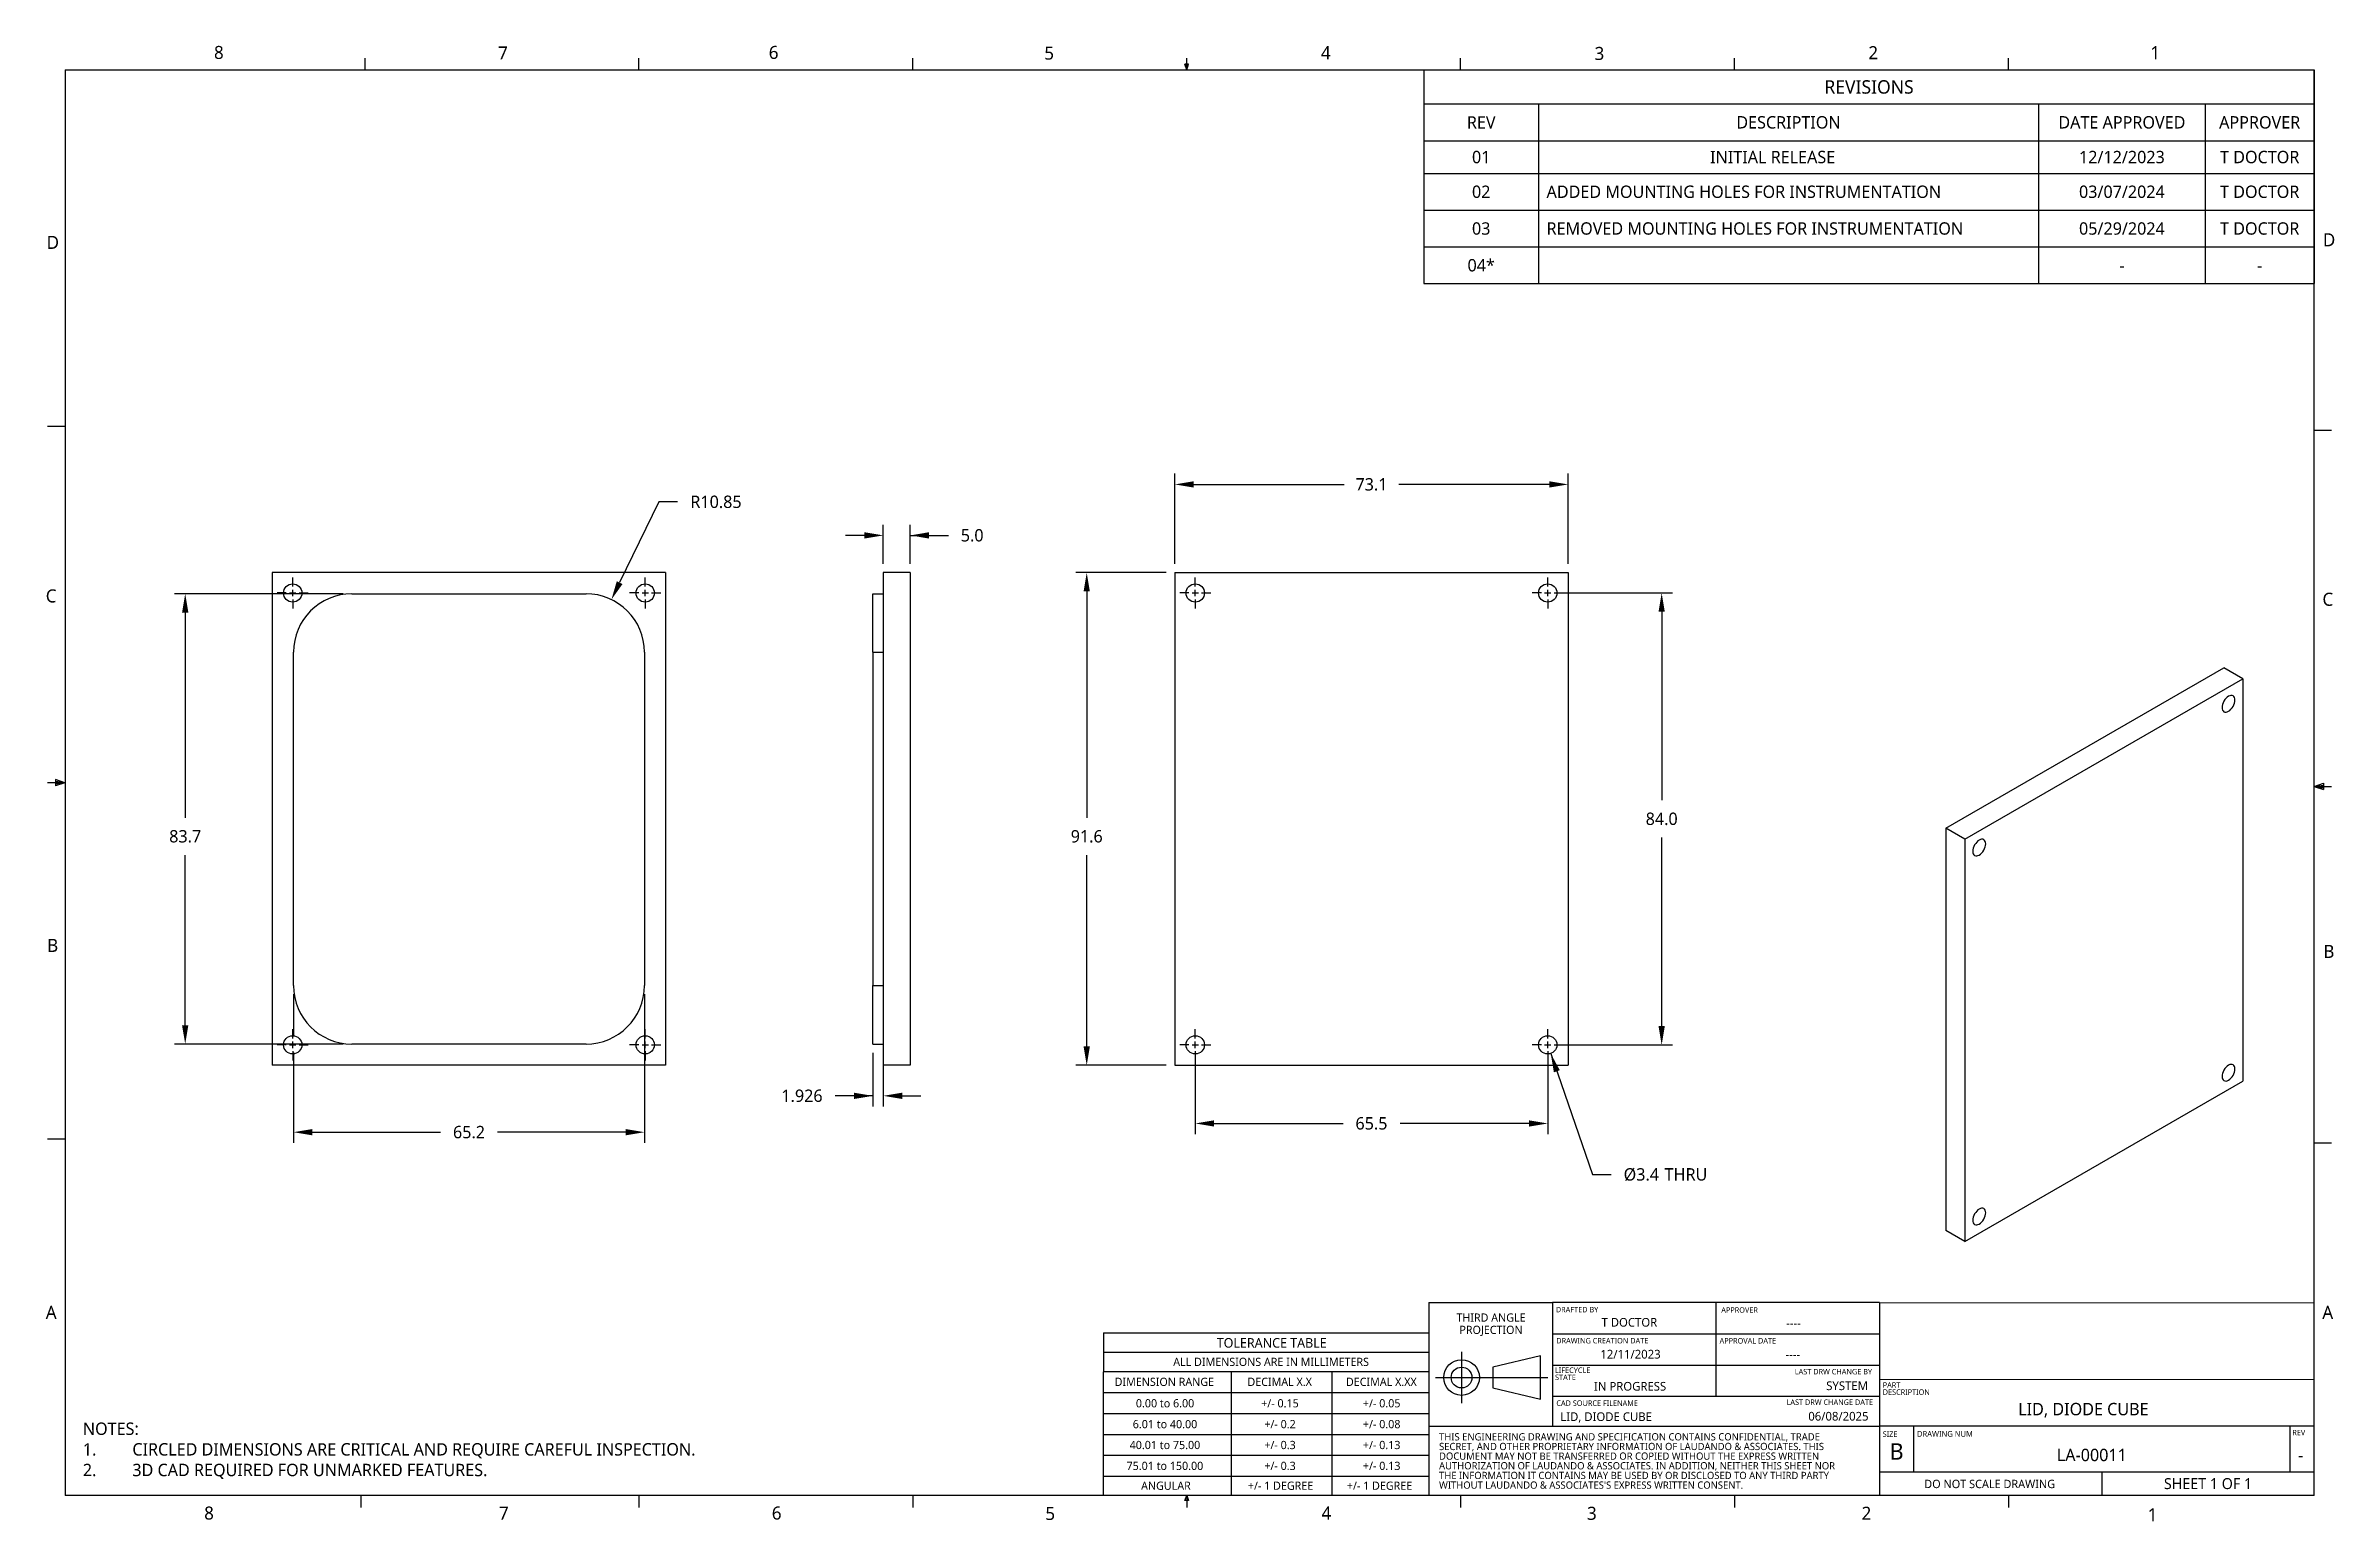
# Model space of a CAD drawing. Extents: x 0.3 to 17, y 0.1 to 10.9.
import ezdxf

# ---------------------------------------------------------------- set-up
doc = ezdxf.new("R2010")
doc.units = 0
doc.header["$LTSCALE"] = 0.5
doc.header["$MEASUREMENT"] = 0
doc.header["$PDMODE"] = 33
doc.header["$PDSIZE"] = 0.03937
doc.linetypes.add('CENTER', pattern=[0.72, 0.45, -0.09, 0.09, -0.09])
doc.layers.get('DEFPOINTS').update_dxf_attribs({"linetype": 'CONTINUOUS'})
for name, color, linetype in [('ANNOTATION_LINES', 7, 'CONTINUOUS'), ('ANNOTATION_TEXT', 7, 'CONTINUOUS'), ('BORDER_FRAME', 7, 'CONTINUOUS'), ('CENTERMARKS', 7, 'CONTINUOUS'), ('SKETCHED_GEOMETRY', 7, 'CONTINUOUS'), ('TABLES', 7, 'CONTINUOUS'), ('TANGENT_LINES', 7, 'CONTINUOUS'), ('TITLE_BLOCK', 7, 'CONTINUOUS'), ('VISIBLE', 7, 'CONTINUOUS')]:
    doc.layers.add(name, color=color, linetype=linetype)
doc.styles.add('ONSHAPE-CUSTOM-STYLE-NOTE0', font='NotoSans-Regular.ttf')
doc.styles.add('ONSHAPE-CUSTOM-STYLE-NOTE1', font='NotoSans-Regular.ttf')
doc.styles.add('ONSHAPE-CUSTOM-STYLE-NOTE2', font='NotoSans-Regular.ttf')
doc.styles.add('ONSHAPE-CUSTOM-STYLE-NOTE3', font='NotoSans-Regular.ttf')
doc.styles.add('ONSHAPE-CUSTOM-STYLE-NOTE4', font='NotoSans-Regular.ttf')
doc.styles.add('ONSHAPE-CUSTOM-STYLE-NOTE5', font='NotoSans-Regular.ttf')
doc.styles.add('ONSHAPE-CUSTOM-STYLE-NOTE6', font='NotoSans-Regular.ttf')
doc.styles.add('ONSHAPE-CUSTOM-STYLE-NOTE7', font='NotoSans-Regular.ttf')
doc.styles.add('ONSHAPE-CUSTOM-STYLE-NOTE_', font='NotoSans-Regular.ttf')
doc.styles.add('ONSHAPE-STANDARD', font='NotoSans-Regular.ttf')
doc.styles.add('ONSHAPE-STANDARD-DIMENSION', font='')
doc.styles.add('ONSHAPE-STANDARD-HOLE-CALL', font='Noto Sans', dxfattribs={"height": 0.090551})
doc.styles.add('ONSHAPE-STANDARD-NOTESTYLE', font='Noto Sans', dxfattribs={"height": 0.090551})
doc.styles.add('ONSHAPE-STANDARD-REVISION0', font='Noto Sans')
doc.styles.add('ONSHAPE-STANDARD-REVISION1', font='Noto Sans')
doc.styles.add('ONSHAPE-STANDARD-REVISIONT', font='Noto Sans')
doc.styles.get('ONSHAPE-STANDARD-DIMENSION').set_extended_font_data('Noto Sans')
doc.dimstyles.new('ONSHAPE-STANDARD$0', dxfattribs={"dimtxt": 0.090551, "dimasz": 0.137795, "dimexe": 0.07874, "dimexo": 0.062992, "dimgap": 0.090551, "dimtad": 0, "dimtih": 1, "dimtoh": 1, "dimdec": 1, "dimlfac": 25.4, "dimzin": 7, "dimtxsty": 'ONSHAPE-STANDARD-DIMENSION', "dimcen": 0.09, "dimclrd": 7, "dimclre": 7, "dimclrt": 7, "dimadec": 1, "dimazin": 3, "dimtfac": 1, "dimtdec": 1, "dimtofl": 0, "dimtmove": 0, "dimatfit": 3, "dimtolj": 1, "dimtzin": 7})
doc.dimstyles.new('ONSHAPE-STANDARD$4', dxfattribs={"dimtxt": 0.090551, "dimasz": 0.137795, "dimexe": 0.07874, "dimexo": 0.062992, "dimgap": 0.090551, "dimtad": 0, "dimtih": 1, "dimtoh": 1, "dimdec": 1, "dimlfac": 25.4, "dimzin": 7, "dimtxsty": 'ONSHAPE-STANDARD-DIMENSION', "dimcen": 0, "dimclrd": 7, "dimclre": 7, "dimclrt": 7, "dimadec": 1, "dimazin": 3, "dimtfac": 1, "dimtdec": 1, "dimtofl": 0, "dimtmove": 0, "dimatfit": 3, "dimtolj": 1, "dimtzin": 7})

msp = doc.modelspace()

# ---------------------------------------------------------------- texts
at = {"layer": 'ANNOTATION_TEXT', "insert": (0.523043, 0.81696), "char_height": 0.09055118, "width": 6.78827209, "attachment_point": 1, "style": 'ONSHAPE-STANDARD-NOTESTYLE'}
msp.add_mtext('NOTES:\\P1.^ICIRCLED DIMENSIONS ARE CRITICAL AND REQUIRE CAREFUL INSPECTION. \\P2.^I3D CAD REQUIRED FOR UNMARKED FEATURES. ', dxfattribs=at)
at = {"layer": 'BORDER_FRAME', "char_height": 0.09541, "attachment_point": 1, "style": 'ONSHAPE-STANDARD'}
for s, insert in [('8', (1.482564, 10.892233)), ('7', (3.560626, 10.888745)), ('6', (5.540962, 10.892356)), ('5', (7.55679, 10.887575)), ('4', (9.58023, 10.890103)), ('3', (11.581958, 10.885002)), ('2', (13.585085, 10.890659)), ('1', (15.647376, 10.890778)), ('D', (0.258216, 9.502209)), ('D', (16.909894, 9.520785)), ('C', (0.251754, 6.9147)), ('C', (16.906765, 6.890171)), ('B', (0.261999, 4.356757)), ('B', (16.91359, 4.312869)), ('A', (16.905847, 1.670886)), ('8', (1.410732, 0.202017)), ('7', (3.567158, 0.202017)), ('6', (5.563295, 0.202418)), ('5', (7.56441, 0.199295)), ('4', (9.584575, 0.202488)), ('3', (11.527024, 0.200346)), ('2', (13.535503, 0.201181)), ('1', (15.627937, 0.189918))]:
    msp.add_mtext(s, dxfattribs=dict(at, insert=insert))
at = {"layer": 'SKETCHED_GEOMETRY', "insert": (0.251955, 1.670764), "char_height": 0.09541, "attachment_point": 1, "style": 'ONSHAPE-STANDARD'}
msp.add_mtext('A', dxfattribs=at)
at = {"layer": 'TITLE_BLOCK'}
for s, insert, char_height, attachment_point, style in [('THIRD ANGLE', (10.824329, 1.61524), 0.06010103, 2, 'ONSHAPE-STANDARD'), ('PROJECTION', (10.824537, 1.525449), 0.060101, 2, 'ONSHAPE-STANDARD'), ('DRAFTED BY', (11.298561, 1.663363), 0.0400674, 1, 'ONSHAPE-STANDARD'), ('APPROVER', (12.508999, 1.660682), 0.0400674, 1, 'ONSHAPE-STANDARD'), ('TOLERANCE TABLE', (9.220245, 1.43521), 0.07011787, 2, 'ONSHAPE-STANDARD'), ('DRAWING CREATION DATE', (11.301696, 1.436062), 0.04006735, 1, 'ONSHAPE-STANDARD'), ('APPROVAL DATE', (12.496674, 1.43546), 0.04006735, 1, 'ONSHAPE-CUSTOM-STYLE-NOTE_'), ('ALL DIMENSIONS ARE IN MILLIMETERS', (9.215853, 1.291123), 0.06010103, 2, 'ONSHAPE-STANDARD'), ('LIFECYCLE', (11.292868, 1.219863), 0.0400674, 1, 'ONSHAPE-STANDARD'), ('DIMENSION RANGE', (8.435049, 1.144983), 0.06010103, 2, 'ONSHAPE-STANDARD'), ('DECIMAL X.X', (9.278522, 1.144983), 0.06010103, 2, 'ONSHAPE-STANDARD'), ('DECIMAL X.XX', (10.02241, 1.144983), 0.06010103, 2, 'ONSHAPE-STANDARD'), ('STATE', (11.292868, 1.168054), 0.0400674, 1, 'ONSHAPE-STANDARD'), ('PART', (13.690049, 1.111574), 0.0400674, 1, 'ONSHAPE-STANDARD'), ('DESCRIPTION', (13.690049, 1.059821), 0.04006735, 1, 'ONSHAPE-STANDARD'), ('0.00 to 6.00', (8.440137, 0.98803), 0.06010103, 2, 'ONSHAPE-STANDARD'), ('+/- 0.15', (9.280604, 0.98803), 0.060101, 2, 'ONSHAPE-STANDARD'), ('+/- 0.05', (10.024805, 0.98803), 0.060101, 2, 'ONSHAPE-STANDARD'), ('CAD SOURCE FILENAME', (11.302455, 0.978898), 0.04006735, 1, 'ONSHAPE-STANDARD'), ('40.01 to 75.00', (8.439302, 0.682717), 0.06010103, 2, 'ONSHAPE-STANDARD'), ('6.01 to 40.00', (8.43972, 0.835373), 0.06010103, 2, 'ONSHAPE-STANDARD'), ('+/- 0.2', (9.281021, 0.835373), 0.060101, 2, 'ONSHAPE-STANDARD'), ('+/- 0.3', (9.281021, 0.682717), 0.060101, 2, 'ONSHAPE-STANDARD'), ('+/- 0.08', (10.024805, 0.835373), 0.060101, 2, 'ONSHAPE-STANDARD'), ('+/- 0.13', (10.024805, 0.682717), 0.060101, 2, 'ONSHAPE-STANDARD'), ('THIS ENGINEERING DRAWING AND SPECIFICATION CONTAINS CONFIDENTIAL, TRADE', (10.444441, 0.739029), 0.05300577, 1, 'ONSHAPE-STANDARD'), ('SIZE', (13.690049, 0.752431), 0.0400674, 1, 'ONSHAPE-STANDARD'), ('DRAWING NUM', (13.940564, 0.755115), 0.04240461, 1, 'ONSHAPE-STANDARD'), ('REV', (16.686214, 0.76356), 0.0400674, 1, 'ONSHAPE-STANDARD'), ('75.01 to 150.00', (8.438885, 0.53006), 0.06010103, 2, 'ONSHAPE-STANDARD'), ('+/- 0.3', (9.281021, 0.53006), 0.060101, 2, 'ONSHAPE-STANDARD'), ('+/- 0.13', (10.024805, 0.53006), 0.060101, 2, 'ONSHAPE-STANDARD'), ('AUTHORIZATION OF LAUDANDO & ASSOCIATES. IN ADDITION, NEITHER THIS SHEET NOR', (10.444441, 0.527006), 0.05300577, 1, 'ONSHAPE-STANDARD'), ('SECRET, AND OTHER PROPRIETARY INFORMATION OF LAUDANDO & ASSOCIATES. THIS', (10.444441, 0.668354), 0.05300577, 1, 'ONSHAPE-STANDARD'), ('DOCUMENT MAY NOT BE TRANSFERRED OR COPIED WITHOUT THE EXPRESS WRITTEN', (10.444441, 0.59768), 0.05300577, 1, 'ONSHAPE-STANDARD'), ('B', (13.792024, 0.66548), 0.120202, 2, 'ONSHAPE-STANDARD'), ('ANGULAR', (8.446515, 0.38472), 0.060101, 2, 'ONSHAPE-STANDARD'), ('+/- 1 DEGREE', (9.284645, 0.38472), 0.06010103, 2, 'ONSHAPE-STANDARD'), ('+/- 1 DEGREE', (10.008826, 0.38472), 0.06010103, 2, 'ONSHAPE-STANDARD'), ('THE INFORMATION IT CONTAINS MAY BE USED BY OR DISCLOSED TO ANY THIRD PARTY', (10.444441, 0.456331), 0.05300577, 1, 'ONSHAPE-STANDARD'), ("WITHOUT LAUDANDO & ASSOCIATES'S EXPRESS WRITTEN CONSENT.", (10.444441, 0.385657), 0.05300577, 1, 'ONSHAPE-STANDARD'), ('DO NOT SCALE DRAWING', (14.472315, 0.3981), 0.06106265, 2, 'ONSHAPE-STANDARD')]:
    msp.add_mtext(s, dxfattribs=dict(at, insert=insert, char_height=char_height, attachment_point=attachment_point, style=style))
at = {"layer": 'TITLE_BLOCK', "attachment_point": 1}
for s, insert, char_height, width, style in [('{\\fNoto Sans|b0|i0|c0|p0;\\W6.94722;  }T DOCTOR', (11.333648, 1.582373), 0.06360692, 1.07688425, 'ONSHAPE-STANDARD'), ('{\\fNoto Sans|b0|i0|c0|p0;\\W7.09482;   }----', (12.526046, 1.575685), 0.06360692, 1.09551546, 'ONSHAPE-STANDARD'), ('{\\fNoto Sans|b0|i0|c0|p0;\\W6.48290;  }12/11/2023', (11.345436, 1.349029), 0.06360692, 1.07254875, 'ONSHAPE-STANDARD'), ('{\\fNoto Sans|b0|i0|c0|p0;\\W6.92877;   }----', (12.530927, 1.346348), 0.06360692, 1.07254875, 'ONSHAPE-CUSTOM-STYLE-NOTE0'), ('{\\fNoto Sans|b0|i0|c0|p0;\\W4.84526; }LAST DRW CHANGE BY', (12.981138, 1.209408), 0.04006735, 0.66295849, 'ONSHAPE-CUSTOM-STYLE-NOTE6'), ('{\\fNoto Sans|b0|i0|c0|p0;\\W5.50828;  }IN PROGRESS', (11.340803, 1.114106), 0.06360692, 1.07254875, 'ONSHAPE-CUSTOM-STYLE-NOTE1'), ('{\\fNoto Sans|b0|i0|c0|p0;\\W6.64324;  }SYSTEM', (12.990614, 1.117981), 0.06360692, 0.62447477, 'ONSHAPE-CUSTOM-STYLE-NOTE7'), ('LID, DIODE CUBE', (11.331402, 0.891636), 0.06360692, 1.70456113, 'ONSHAPE-CUSTOM-STYLE-NOTE3'), ('LAST DRW CHANGE DATE', (12.986596, 0.986125), 0.04006735, 0.66295849, 'ONSHAPE-STANDARD'), ('{\\fNoto Sans|b0|i0|c0|p0;\\W6.83535; }06/08/2025', (12.998363, 0.894769), 0.06360692, 0.62447477, 'ONSHAPE-CUSTOM-STYLE-NOTE2'), ('{\\fNoto Sans|b0|i0|c0|p0;\\W7.83626;    }LID, DIODE CUBE', (13.719844, 0.960723), 0.09055118, 3.08325029, 'ONSHAPE-CUSTOM-STYLE-NOTE5'), ('{\\fNoto Sans|b0|i0|c0|p0;\\W7.98849;    }LA-00011', (13.983636, 0.62501), 0.09055118, 2.63079693, 'ONSHAPE-CUSTOM-STYLE-NOTE4'), ('{\\fNoto Sans|b0|i0|c0|p0;\\W3.91256; }-', (16.608764, 0.624657), 0.09055118, 0.29749668, 'ONSHAPE-STANDARD'), ('{\\fNoto Sans|b0|i0|c0|p0;\\W7.13836;  }SHEET 1 OF 1', (15.359875, 0.410073), 0.08013471, 1.50167596, 'ONSHAPE-STANDARD')]:
    msp.add_mtext(s, dxfattribs=dict(at, insert=insert, char_height=char_height, width=width, style=style))

# ---------------------------------------------------------------- blocks, each defined once
blk = doc.blocks.new('*T1')
at = {"layer": 'TABLES', "color": 0, "linetype": 'BYBLOCK'}
for p, q in [((0, 0), (6.513, 0)), ((0, 0), (0, -1.564)), ((6.513, 0), (6.513, -1.564)), ((0, -0.249), (6.513, -0.249)), ((0.839, -0.249), (0.839, -1.564)), ((4.496, -0.249), (4.496, -1.564)), ((5.717, -0.249), (5.717, -1.564)), ((0, -0.518), (6.513, -0.518)), ((0, -0.757), (6.513, -0.757)), ((0, -1.026), (6.513, -1.026)), ((0, -1.295), (6.513, -1.295)), ((0, -1.564), (6.513, -1.564))]:
    blk.add_line(p, q, dxfattribs=at)
at = {"layer": 'TABLES', "color": 0}
for s, insert, char_height, width, attachment_point, style in [('{REVISIONS}', (3.257, -0.125), 0.09843, 6.39514, 5, 'ONSHAPE-STANDARD-REVISIONT'), ('REV', (0.42, -0.384), 0.0906, 0.72114, 5, 'ONSHAPE-STANDARD-REVISION0'), ('DESCRIPTION', (2.668, -0.384), 0.09055, 3.53857, 5, 'ONSHAPE-STANDARD-REVISION0'), ('DATE APPROVED', (5.107, -0.384), 0.09055, 1.10321, 5, 'ONSHAPE-STANDARD-REVISION0'), ('APPROVER', (6.115, -0.384), 0.0906, 0.67789, 5, 'ONSHAPE-STANDARD-REVISION0'), ('{01}', (0.42, -0.638), 0.0906, 0.72114, 5, 'ONSHAPE-STANDARD-REVISION1'), ('{\\fNoto Sans|b0|i0|c0|p0;\\W9.75556;    }INITIAL RELEASE', (0.898, -0.638), 0.09055, 3.53857, 4, 'ONSHAPE-STANDARD-REVISION1'), ('{12/12/2023}', (5.107, -0.638), 0.09055, 1.10321, 5, 'ONSHAPE-STANDARD-REVISION1'), ('{T DOCTOR}', (6.115, -0.638), 0.0906, 0.67789, 5, 'ONSHAPE-STANDARD-REVISION1'), ('{02}', (0.42, -0.892), 0.0906, 0.72114, 5, 'ONSHAPE-STANDARD-REVISION1'), ('ADDED MOUNTING HOLES FOR INSTRUMENTATION', (0.898, -0.892), 0.09055, 3.53857, 4, 'ONSHAPE-STANDARD-REVISION1'), ('{03/07/2024}', (5.107, -0.892), 0.09055, 1.10321, 5, 'ONSHAPE-STANDARD-REVISION1'), ('{T DOCTOR}', (6.115, -0.892), 0.0906, 0.67789, 5, 'ONSHAPE-STANDARD-REVISION1'), ('{03}', (0.42, -1.161), 0.0906, 0.72114, 5, 'ONSHAPE-STANDARD-REVISION1'), ('REMOVED MOUNTING HOLES FOR INSTRUMENTATION', (0.898, -1.161), 0.09055, 3.53857, 4, 'ONSHAPE-STANDARD-REVISION1'), ('{05/29/2024}', (5.107, -1.161), 0.09055, 1.10321, 5, 'ONSHAPE-STANDARD-REVISION1'), ('{T DOCTOR}', (6.115, -1.161), 0.0906, 0.67789, 5, 'ONSHAPE-STANDARD-REVISION1'), ('{04*}', (0.42, -1.43), 0.0906, 0.72114, 5, 'ONSHAPE-STANDARD-REVISION1'), ('{-}', (5.107, -1.43), 0.0906, 1.10321, 5, 'ONSHAPE-STANDARD-REVISION1'), ('{-}', (6.115, -1.43), 0.0906, 0.67789, 5, 'ONSHAPE-STANDARD-REVISION1')]:
    blk.add_mtext(s, dxfattribs=dict(at, insert=insert, char_height=char_height, width=width, attachment_point=attachment_point, style=style))
blk = doc.blocks.new('*D2')
at = {"layer": 'ANNOTATION_TEXT', "color": 7}
for p, q in [((2.428, 6.883), (1.193, 6.883)), ((1.272, 6.745), (1.272, 5.244)), ((1.272, 3.725), (1.272, 4.969)), ((2.428, 3.587), (1.193, 3.587))]:
    blk.add_line(p, q, dxfattribs=at)
for points in [[(1.295, 6.745), (1.249, 6.745), (1.272, 6.883)], [(1.249, 3.725), (1.295, 3.725), (1.272, 3.587)]]:
    blk.add_solid(points, dxfattribs=at)
at = {"layer": 'DEFPOINTS', "color": 0}
for p in [(2.491, 6.883), (1.272, 3.587), (2.491, 3.587)]:
    blk.add_point(p, dxfattribs=at)
at = {"layer": 'ANNOTATION_TEXT', "color": 7, "insert": (1.272, 5.107), "char_height": 0.0906, "attachment_point": 5, "style": 'ONSHAPE-STANDARD-DIMENSION'}
blk.add_mtext('\\A1;83.7', dxfattribs=at)
blk = doc.blocks.new('*D3')
at = {"layer": 'ANNOTATION_TEXT', "color": 7}
for p, q in [((2.064, 3.952), (2.064, 3.65)), ((4.631, 3.952), (4.631, 2.863)), ((2.064, 3.525), (2.064, 2.863)), ((2.202, 2.942), (3.139, 2.942)), ((4.493, 2.942), (3.557, 2.942))]:
    blk.add_line(p, q, dxfattribs=at)
for points in [[(2.202, 2.965), (2.202, 2.919), (2.064, 2.942)], [(4.493, 2.919), (4.493, 2.965), (4.631, 2.942)]]:
    blk.add_solid(points, dxfattribs=at)
at = {"layer": 'DEFPOINTS', "color": 0}
for p in [(2.064, 4.015), (4.631, 4.015), (4.631, 2.942)]:
    blk.add_point(p, dxfattribs=at)
at = {"layer": 'ANNOTATION_TEXT', "color": 7, "insert": (3.348, 2.942), "char_height": 0.0906, "attachment_point": 5, "style": 'ONSHAPE-STANDARD-DIMENSION'}
blk.add_mtext('\\A1;65.2', dxfattribs=at)
blk = doc.blocks.new('*D4')
at = {"layer": 'ANNOTATION_TEXT', "color": 7}
for p, q in [((8.448, 7.038), (7.788, 7.038)), ((7.867, 6.9), (7.867, 5.244)), ((7.867, 3.57), (7.867, 4.969)), ((8.448, 3.432), (7.788, 3.432))]:
    blk.add_line(p, q, dxfattribs=at)
for points in [[(7.89, 6.9), (7.844, 6.9), (7.867, 7.038)], [(7.844, 3.57), (7.89, 3.57), (7.867, 3.432)]]:
    blk.add_solid(points, dxfattribs=at)
at = {"layer": 'DEFPOINTS', "color": 0}
for p in [(8.511, 7.038), (7.867, 3.432), (8.511, 3.432)]:
    blk.add_point(p, dxfattribs=at)
at = {"layer": 'ANNOTATION_TEXT', "color": 7, "insert": (7.867, 5.107), "char_height": 0.0906, "attachment_point": 5, "style": 'ONSHAPE-STANDARD-DIMENSION'}
blk.add_mtext('\\A1;91.6', dxfattribs=at)
blk = doc.blocks.new('*D5')
at = {"layer": 'ANNOTATION_TEXT', "color": 7}
for p, q in [((8.511, 7.101), (8.511, 7.762)), ((11.389, 7.101), (11.389, 7.762)), ((8.649, 7.683), (9.751, 7.683)), ((11.251, 7.683), (10.15, 7.683))]:
    blk.add_line(p, q, dxfattribs=at)
for points in [[(8.649, 7.706), (8.649, 7.66), (8.511, 7.683)], [(11.251, 7.66), (11.251, 7.706), (11.389, 7.683)]]:
    blk.add_solid(points, dxfattribs=at)
at = {"layer": 'DEFPOINTS', "color": 0}
for p in [(11.389, 7.683), (8.511, 7.038), (11.389, 7.038)]:
    blk.add_point(p, dxfattribs=at)
at = {"layer": 'ANNOTATION_TEXT', "color": 7, "insert": (9.95, 7.683), "char_height": 0.0906, "attachment_point": 5, "style": 'ONSHAPE-STANDARD-DIMENSION'}
blk.add_mtext('\\A1;73.1', dxfattribs=at)
blk = doc.blocks.new('*D6')
at = {"layer": 'ANNOTATION_TEXT', "color": 7}
for p, q in [((8.661, 3.518), (8.661, 2.928)), ((11.24, 3.518), (11.24, 2.928)), ((8.799, 3.006), (9.742, 3.006)), ((11.102, 3.006), (10.159, 3.006))]:
    blk.add_line(p, q, dxfattribs=at)
for points in [[(8.799, 3.029), (8.799, 2.983), (8.661, 3.006)], [(11.102, 2.983), (11.102, 3.029), (11.24, 3.006)]]:
    blk.add_solid(points, dxfattribs=at)
at = {"layer": 'DEFPOINTS', "color": 0}
for p in [(8.661, 3.581), (11.24, 3.581), (11.24, 3.006)]:
    blk.add_point(p, dxfattribs=at)
at = {"layer": 'ANNOTATION_TEXT', "color": 7, "insert": (9.95, 3.006), "char_height": 0.0906, "attachment_point": 5, "style": 'ONSHAPE-STANDARD-DIMENSION'}
blk.add_mtext('\\A1;65.5', dxfattribs=at)
blk = doc.blocks.new('*D7')
at = {"layer": 'ANNOTATION_TEXT', "color": 7}
for p, q in [((11.303, 6.889), (12.152, 6.889)), ((12.073, 6.751), (12.073, 5.372)), ((12.073, 3.719), (12.073, 5.098)), ((11.303, 3.581), (12.152, 3.581))]:
    blk.add_line(p, q, dxfattribs=at)
for points in [[(12.096, 6.751), (12.05, 6.751), (12.073, 6.889)], [(12.05, 3.719), (12.096, 3.719), (12.073, 3.581)]]:
    blk.add_solid(points, dxfattribs=at)
at = {"layer": 'DEFPOINTS', "color": 0}
for p in [(11.24, 6.889), (11.24, 3.581), (12.073, 3.581)]:
    blk.add_point(p, dxfattribs=at)
at = {"layer": 'ANNOTATION_TEXT', "color": 7, "insert": (12.073, 5.235), "char_height": 0.0906, "attachment_point": 5, "style": 'ONSHAPE-STANDARD-DIMENSION'}
blk.add_mtext('\\A1;84.0', dxfattribs=at)
blk = doc.blocks.new('*U8', base_point=(-0.091, -0.049))
at = {"layer": 'ANNOTATION_TEXT', "color": 0, "char_height": 0.0906, "attachment_point": 7, "style": 'ONSHAPE-STANDARD-HOLE-CALL'}
for s, insert in [('%%c3.4', (0, -0.098)), (' THRU', (0.269, -0.095))]:
    blk.add_mtext(s, dxfattribs=dict(at, insert=insert))
blk = doc.blocks.new('*D9')
at = {"layer": 'ANNOTATION_TEXT', "color": 7}
for p, q in [((4.736, 7.555), (4.45, 6.964)), ((4.874, 7.555), (4.736, 7.555))]:
    blk.add_line(p, q, dxfattribs=at)
blk.add_solid([(4.429, 6.974), (4.471, 6.954), (4.39, 6.84)], dxfattribs=at)
at = {"layer": 'DEFPOINTS', "color": 0}
for p in [(4.39, 6.84), (4.204, 6.455)]:
    blk.add_point(p, dxfattribs=at)
at = {"layer": 'ANNOTATION_TEXT', "color": 7, "insert": (5.155, 7.555), "char_height": 0.0906, "attachment_point": 5, "style": 'ONSHAPE-STANDARD-DIMENSION'}
blk.add_mtext('\\A1;R10.85', dxfattribs=at)
blk = doc.blocks.new('*D10')
at = {"layer": 'ANNOTATION_TEXT', "color": 7}
for p, q in [((6.379, 7.101), (6.379, 7.388)), ((6.576, 7.101), (6.576, 7.388)), ((6.241, 7.31), (6.103, 7.31)), ((6.576, 7.31), (6.856, 7.31)), ((6.713, 7.31), (6.851, 7.31))]:
    blk.add_line(p, q, dxfattribs=at)
for points in [[(6.241, 7.287), (6.241, 7.333), (6.379, 7.31)], [(6.713, 7.333), (6.713, 7.287), (6.576, 7.31)]]:
    blk.add_solid(points, dxfattribs=at)
at = {"layer": 'DEFPOINTS', "color": 0}
for p in [(6.379, 7.31), (6.379, 7.038), (6.576, 7.038)]:
    blk.add_point(p, dxfattribs=at)
at = {"layer": 'ANNOTATION_TEXT', "color": 7, "insert": (7.029, 7.31), "char_height": 0.0906, "attachment_point": 5, "style": 'ONSHAPE-STANDARD-DIMENSION'}
blk.add_mtext('\\A1;5.0', dxfattribs=at)
blk = doc.blocks.new('*D11')
at = {"layer": 'ANNOTATION_TEXT', "color": 7}
for p, q in [((6.303, 3.524), (6.303, 3.13)), ((6.379, 3.524), (6.379, 3.13)), ((6.303, 3.208), (6.027, 3.208)), ((6.165, 3.208), (6.027, 3.208)), ((6.517, 3.208), (6.654, 3.208))]:
    blk.add_line(p, q, dxfattribs=at)
for points in [[(6.165, 3.185), (6.165, 3.231), (6.303, 3.208)], [(6.517, 3.231), (6.517, 3.185), (6.379, 3.208)]]:
    blk.add_solid(points, dxfattribs=at)
at = {"layer": 'DEFPOINTS', "color": 0}
for p in [(6.303, 3.587), (6.379, 3.587), (6.379, 3.208)]:
    blk.add_point(p, dxfattribs=at)
at = {"layer": 'ANNOTATION_TEXT', "color": 7, "insert": (5.784, 3.208), "char_height": 0.0906, "attachment_point": 5, "style": 'ONSHAPE-STANDARD-DIMENSION'}
blk.add_mtext('\\A1;1.926', dxfattribs=at)

# ---------------------------------------------------------------- dimensions: what is measured, and where the dimension line sits
at = {"layer": 'ANNOTATION_TEXT'}
for base, p1, p2, angle, override, picture, middle, dimtype in [((11.389226, 7.683298), (8.511273, 7.038161, 0.068167), (11.389226, 7.038161, 0.068167), 0, {"dimlfac": 25.4, "dimpost": ''}, '*D5', (9.950249, 7.683298), 161), ((6.378828, 7.309612), (6.575679, 7.038161, 0.291339), (6.378828, 7.038161, 0.291339), 180, {"dimlfac": 25.4, "dimpost": ''}, '*D10', (7.028915, 7.309612), 161), ((7.866592, 3.431862), (8.511273, 7.038161, 0.068167), (8.511273, 3.431862, 0.068167), 270, {"dimlfac": 25.4, "dimpost": ''}, '*D4', (7.866592, 5.10652), 161), ((1.272155, 3.587374), (2.491482, 6.882649, 0.087121), (2.491482, 3.587374, 0.087121), 90, {"dimlfac": 25.4, "dimpost": ''}, '*D2', (1.272155, 5.10652), 160), ((12.073408, 3.581468), (11.239619, 6.888555, 0.068167), (11.239619, 3.581468, 0.068167), 90, {"dimlfac": 25.4, "dimpost": ''}, '*D7', (12.073408, 5.235011), 160), ((6.378828, 3.208324), (6.303012, 3.587374, -0.291339), (6.378828, 3.587374, -0.291339), 0, {"dimdec": 3, "dimlfac": 25.4, "dimpost": ''}, '*D11', (5.783741, 3.208324), 161)]:
    dim = msp.add_linear_dim(base=base, p1=p1, p2=p2, angle=angle, dimstyle='ONSHAPE-STANDARD$0', override=override, dxfattribs=at)
    dim.commit()
    dim.dimension.update_dxf_attribs({"geometry": picture, "text_midpoint": middle, "dimtype": dimtype})
dim = msp.add_radius_dim(center=(4.20408, 6.455484, 0.087121), mpoint=(4.390112, 6.840013, 0.087121), dimstyle='ONSHAPE-STANDARD$4', override={"dimdec": 2, "dimlfac": 25.4, "dimpost": 'R<>', "dimse1": 0, "dimtofl": 0, "dimtmove": 0, "dimatfit": 0}, dxfattribs=at)
dim.commit()
dim.dimension.update_dxf_attribs({"geometry": '*D9', "text_midpoint": (5.155048, 7.555048), "dimtype": 164})
for base, p1, p2, picture, middle in [((4.631246, 2.941939), (2.064317, 4.014539, 0.087121), (4.631246, 4.014539, 0.087121), '*D3', (3.347781, 2.941939)), ((11.239619, 3.006346), (8.660879, 3.581468, 0.068167), (11.239619, 3.581468, 0.068167), '*D6', (9.950249, 3.006346))]:
    dim = msp.add_linear_dim(base=base, p1=p1, p2=p2, dimstyle='ONSHAPE-STANDARD$0', override={"dimlfac": 25.4, "dimpost": ''}, dxfattribs=at)
    dim.commit()
    dim.dimension.update_dxf_attribs({"geometry": picture, "text_midpoint": middle, "dimtype": 160})

# ---------------------------------------------------------------- linework, layer by layer
at = {"layer": 'ANNOTATION_LINES'}
for p, q in [((11.261391, 3.518179, 0.034083), (11.565909, 2.632964, -0.034083)), ((11.565909, 2.632964), (11.703704, 2.632964))]:
    msp.add_line(p, q, dxfattribs=at)
msp.add_solid([(11.284498, 3.380407), (11.261391, 3.518179), (11.327932, 3.395349)], dxfattribs=at)
at = {"layer": 'BORDER_FRAME'}
for p, q in [((0.392775, 10.716545), (0.392775, 0.282251)), ((0.392775, 10.716545), (16.846019, 10.716545)), ((2.587455, 10.716545), (2.587455, 10.802846)), ((4.591073, 10.716545), (4.591073, 10.802846)), ((6.594691, 10.716545), (6.594691, 10.802846)), ((8.611086, 10.75922), (8.584823, 10.75922)), ((8.598309, 10.716545), (8.584823, 10.75922)), ((8.591145, 10.75922), (8.598309, 10.716545)), ((8.598309, 10.716545), (8.598309, 10.802846)), ((8.603304, 10.75922), (8.598309, 10.716545)), ((8.598309, 10.716545), (8.611086, 10.75922)), ((10.601927, 10.716545), (10.601927, 10.802846)), ((12.605545, 10.716545), (12.605545, 10.802846)), ((14.609163, 10.716545), (14.609163, 10.802846)), ((16.846019, 0.282251), (16.846019, 10.716545)), ((0.392419, 8.107267), (0.265206, 8.107267)), ((16.846966, 8.081109), (16.97418, 8.081109)), ((0.392419, 5.499383), (0.265206, 5.499383)), ((0.392419, 5.499383), (0.324048, 5.523818)), ((0.324048, 5.523818), (0.324048, 5.476405)), ((0.392419, 5.499383), (0.324048, 5.508581)), ((0.392419, 5.499383), (0.324048, 5.476405)), ((0.392419, 5.499383), (0.324048, 5.488893)), ((16.846966, 5.473226), (16.915338, 5.49766)), ((16.846966, 5.473226), (16.915338, 5.482424)), ((16.846966, 5.473226), (16.915338, 5.462735)), ((16.846966, 5.473226), (16.915338, 5.450247)), ((16.846966, 5.473226), (16.97418, 5.473226)), ((16.915338, 5.49766), (16.915338, 5.450247)), ((0.392419, 2.891499), (0.265206, 2.891499)), ((16.846966, 2.865342), (16.97418, 2.865342)), ((16.846019, 0.282251), (0.392775, 0.282251)), ((2.55588, 0.279466), (2.55588, 0.195924)), ((4.591052, 0.282225), (4.591052, 0.195924)), ((6.59467, 0.282225), (6.59467, 0.195924)), ((8.584802, 0.24704), (8.598288, 0.282225)), ((8.611065, 0.24704), (8.584802, 0.24704)), ((8.598288, 0.282225), (8.611065, 0.24704)), ((8.598288, 0.282225), (8.598288, 0.195924)), ((10.601906, 0.282225), (10.601906, 0.195924)), ((12.605524, 0.282225), (12.605524, 0.195924)), ((14.609142, 0.279466), (14.609142, 0.195924))]:
    msp.add_line(p, q, dxfattribs=at)
at = {"layer": 'CENTERMARKS', "linetype": 'CENTER'}
for p, q in [((2.011561, 6.888555), (1.944632, 6.888555)), ((2.058411, 6.935405), (2.058411, 7.002334)), ((2.105262, 6.888555), (2.172191, 6.888555)), ((4.590301, 6.888555), (4.523372, 6.888555)), ((4.637151, 6.935405), (4.637151, 7.002334)), ((4.684002, 6.888555), (4.750931, 6.888555)), ((8.614029, 6.888555), (8.5471, 6.888555)), ((8.660879, 6.935405), (8.660879, 7.002334)), ((8.70773, 6.888555), (8.774659, 6.888555)), ((11.192769, 6.888555), (11.12584, 6.888555)), ((11.239619, 6.935405), (11.239619, 7.002334)), ((11.28647, 6.888555), (11.353399, 6.888555)), ((2.058411, 6.841704), (2.058411, 6.774775)), ((4.637151, 6.841704), (4.637151, 6.774775)), ((8.660879, 6.841704), (8.660879, 6.774775)), ((11.239619, 6.841704), (11.239619, 6.774775)), ((2.058411, 3.628319), (2.058411, 3.695248)), ((4.637151, 3.628319), (4.637151, 3.695248)), ((8.660879, 3.628319), (8.660879, 3.695248)), ((11.239619, 3.628319), (11.239619, 3.695248)), ((2.011561, 3.581468), (1.944632, 3.581468)), ((2.058411, 3.534618), (2.058411, 3.467689)), ((2.105262, 3.581468), (2.172191, 3.581468)), ((4.590301, 3.581468), (4.523372, 3.581468)), ((4.637151, 3.534618), (4.637151, 3.467689)), ((4.684002, 3.581468), (4.750931, 3.581468)), ((8.614029, 3.581468), (8.5471, 3.581468)), ((8.660879, 3.534618), (8.660879, 3.467689)), ((8.70773, 3.581468), (8.774659, 3.581468)), ((11.192769, 3.581468), (11.12584, 3.581468)), ((11.239619, 3.534618), (11.239619, 3.467689)), ((11.28647, 3.581468), (11.353399, 3.581468))]:
    msp.add_line(p, q, dxfattribs=at)
at = {"layer": 'CENTERMARKS', "linetype": 'CONTINUOUS'}
for p, q in [((2.034986, 6.888555), (2.081836, 6.888555)), ((2.058411, 6.86513), (2.058411, 6.91198)), ((4.613726, 6.888555), (4.660577, 6.888555)), ((4.637151, 6.86513), (4.637151, 6.91198)), ((8.637454, 6.888555), (8.684305, 6.888555)), ((8.660879, 6.86513), (8.660879, 6.91198)), ((11.216194, 6.888555), (11.263045, 6.888555)), ((11.239619, 6.86513), (11.239619, 6.91198)), ((2.034986, 3.581468), (2.081836, 3.581468)), ((2.058411, 3.558043), (2.058411, 3.604893)), ((4.613726, 3.581468), (4.660577, 3.581468)), ((4.637151, 3.558043), (4.637151, 3.604893)), ((8.637454, 3.581468), (8.684305, 3.581468)), ((8.660879, 3.558043), (8.660879, 3.604893)), ((11.216194, 3.581468), (11.263045, 3.581468)), ((11.239619, 3.558043), (11.239619, 3.604893))]:
    msp.add_line(p, q, dxfattribs=at)
at = {"layer": 'TANGENT_LINES'}
for p, q in [((6.303012, 6.455484), (6.378828, 6.455484)), ((6.303012, 4.014539), (6.378828, 4.014539))]:
    msp.add_line(p, q, dxfattribs=at)
at = {"layer": 'TITLE_BLOCK', "linetype": 'CONTINUOUS'}
for p, q in [((10.368638, 1.694626), (10.368638, 0.789104)), ((11.27416, 1.694626), (11.27416, 0.790052)), ((13.665958, 1.694626), (13.665952, 0.789104)), ((13.665958, 1.694626), (16.846019, 1.69393)), ((10.368629, 0.790087), (10.368628, 0.282251)), ((13.665953, 0.790186), (13.665953, 0.282993))]:
    msp.add_line(p, q, dxfattribs=at)
at = {"layer": 'TITLE_BLOCK'}
for p, q in [((10.368638, 1.694626), (11.27416, 1.694626)), ((13.665958, 1.694626), (11.27416, 1.694626)), ((12.468783, 1.694626), (12.468783, 1.006678)), ((7.990094, 1.473908), (7.990094, 1.187781)), ((7.990155, 1.474049), (10.368625, 1.474049)), ((13.663408, 1.464648), (11.27416, 1.464648)), ((7.990094, 0.28213), (7.990094, 1.187781)), ((7.990155, 1.330985), (10.368625, 1.330985)), ((10.368625, 1.187922), (7.990155, 1.187922)), ((8.924299, 1.187922), (8.924299, 0.282271)), ((9.659832, 1.187922), (9.659832, 0.282271)), ((10.609193, 1.334126), (10.609193, 0.958294)), ((11.187128, 1.305381), (10.838542, 1.222338)), ((10.838542, 1.222338), (10.838542, 1.070082)), ((11.187128, 0.987039), (11.187128, 1.305381)), ((13.663407, 1.235663), (11.27416, 1.235663)), ((10.368625, 1.034664), (7.990155, 1.034664)), ((10.418588, 1.14621), (11.239969, 1.14621)), ((10.838542, 1.14621), (11.187128, 1.14621)), ((10.838542, 1.070082), (11.187128, 0.987039)), ((13.663407, 1.006678), (11.27416, 1.006678)), ((13.665958, 1.134071), (16.846019, 1.132916)), ((10.368625, 0.881406), (7.990155, 0.881406)), ((10.368625, 0.728149), (7.990155, 0.728149)), ((10.368629, 0.790087), (13.665952, 0.790052)), ((16.846019, 0.789863), (13.665958, 0.790068)), ((13.918492, 0.454223), (13.918492, 0.790068)), ((16.667874, 0.790068), (16.667874, 0.456264)), ((10.368625, 0.574891), (7.990155, 0.574891)), ((10.368625, 0.421633), (7.990155, 0.421633)), ((16.846019, 0.454329), (13.665958, 0.454223)), ((15.292388, 0.454223), (15.292388, 0.282251))]:
    msp.add_line(p, q, dxfattribs=at)
for radius in [0.130219, 0.076128]:
    msp.add_circle((10.609193, 1.14621), radius, dxfattribs=at)
at = {"layer": 'VISIBLE'}
for p, q in [((1.908805, 7.038161), (1.908805, 3.431862)), ((4.786758, 7.038161), (1.908805, 7.038161)), ((4.786758, 7.038161), (4.786758, 3.431862)), ((6.575679, 7.038161), (6.378828, 7.038161)), ((6.378828, 7.038161), (6.378828, 3.431862)), ((6.575679, 7.038161), (6.575679, 3.431862)), ((8.511273, 7.038161), (8.511273, 3.431862)), ((8.511273, 7.038161), (11.389226, 7.038161)), ((11.389226, 7.038161), (11.389226, 3.431862)), ((2.491482, 6.882649), (4.20408, 6.882649)), ((6.303012, 6.882649), (6.378828, 6.882649)), ((6.303012, 6.455484), (6.303012, 6.882649)), ((2.064317, 4.014539), (2.064317, 6.455484)), ((4.631246, 6.455484), (4.631246, 4.014539)), ((6.303012, 6.455484), (6.303012, 4.014539)), ((14.151047, 5.166313), (16.186067, 6.341232)), ((14.290241, 5.085949), (16.325261, 6.260868)), ((16.325261, 6.260868), (16.186067, 6.341232)), ((16.325261, 6.260868), (16.325261, 3.316337)), ((14.151047, 5.166313), (14.151047, 2.221782)), ((14.290241, 5.085949), (14.151047, 5.166313)), ((14.290241, 5.085949), (14.290241, 2.141418)), ((6.303012, 3.587374), (6.303012, 4.014539)), ((4.20408, 3.587374), (2.491482, 3.587374)), ((6.303012, 3.587374), (6.378828, 3.587374)), ((4.786758, 3.431862), (1.908805, 3.431862)), ((6.575679, 3.431862), (6.378828, 3.431862)), ((8.511273, 3.431862), (11.389226, 3.431862)), ((14.290241, 2.141418), (16.325261, 3.316337)), ((14.290241, 2.141418), (14.151047, 2.221782))]:
    msp.add_line(p, q, dxfattribs=at)
for centre in [(2.058411, 6.888555), (4.637151, 6.888555), (8.660879, 6.888555), (11.239619, 6.888555), (2.058411, 3.581468), (4.637151, 3.581468), (8.660879, 3.581468), (11.239619, 3.581468)]:
    msp.add_circle(centre, 0.066929, dxfattribs=at)
for centre, start, end in [((2.491482, 6.455484), 90, 180), ((4.20408, 6.455484), 0, 90), ((2.491482, 4.014539), 180, 270), ((4.20408, 4.014539), 270, 0)]:
    msp.add_arc(centre, 0.427165, start, end, dxfattribs=at)
at = {"layer": 'VISIBLE', "extrusion": (0, 0, -1)}
for centre in [(16.219474, 6.077638), (14.396029, 5.024872), (16.219474, 3.377414), (14.396029, 2.324647)]:
    msp.add_ellipse(centre, major_axis=(-0.033465, -0.057962), ratio=0.577350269, dxfattribs=at)

# ---------------------------------------------------------------- block references
at = {"layer": 'ANNOTATION_TEXT', "color": 7}
msp.add_blockref('*U8', (11.703704, 2.632964), dxfattribs=at)
at = {"layer": 'TABLES'}
msp.add_blockref('*T1', (10.332772, 10.716545), dxfattribs=at)

msp.set_redraw_order([(e.dxf.handle, doc.entitydb.next_handle()) for e in msp.query("TEXT MTEXT ATTDEF DIMENSION ARC_DIMENSION")])  # texts and dimensions are drawn at this point

doc.saveas('drawing.dxf')
